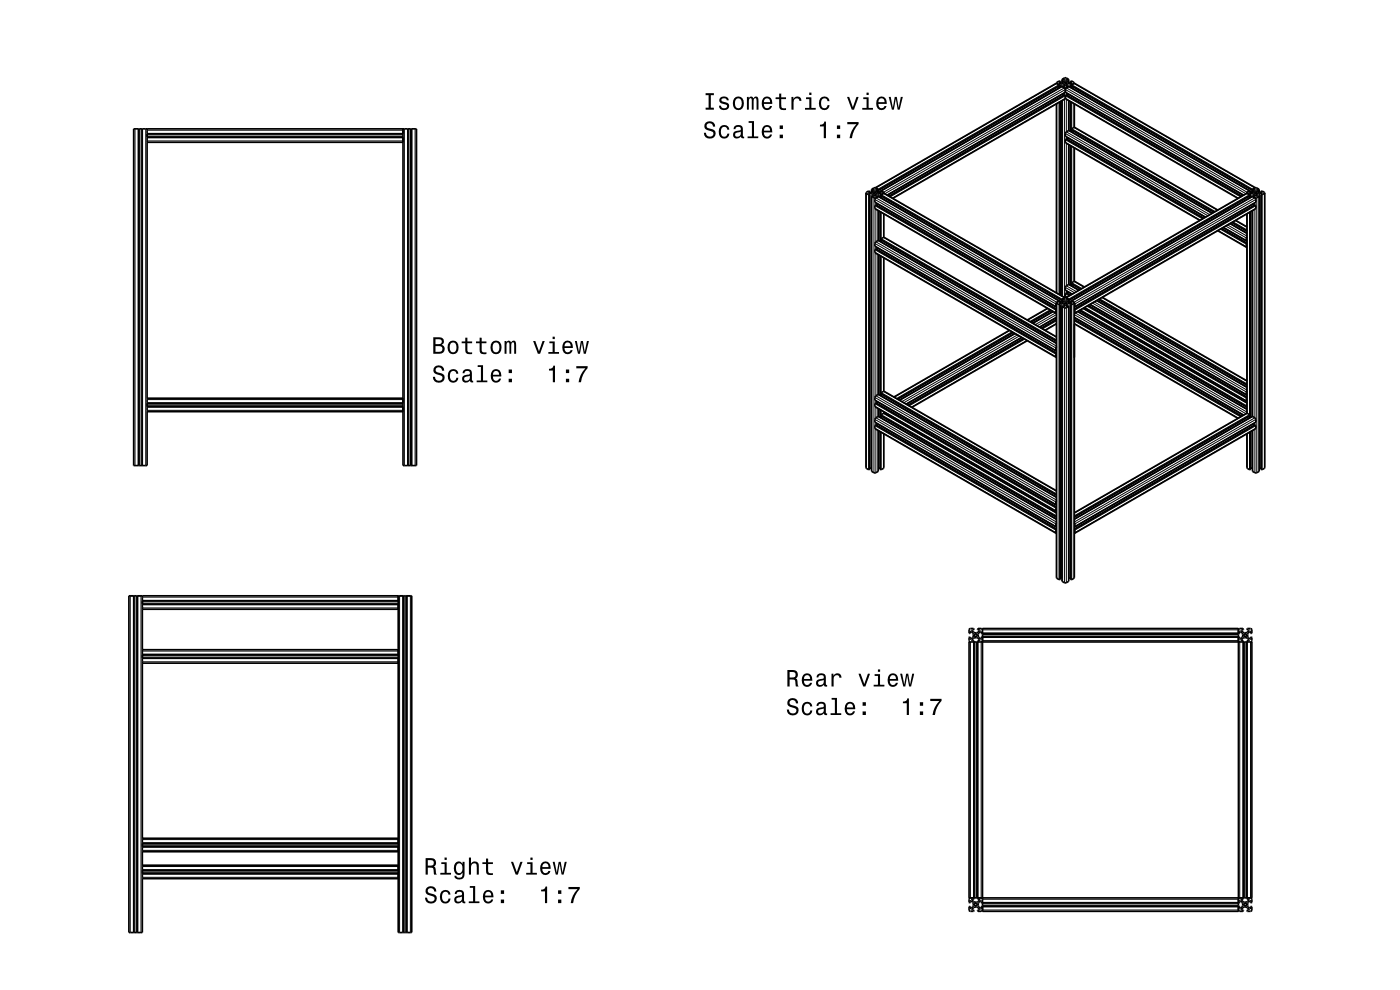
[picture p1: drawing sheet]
<svg xmlns="http://www.w3.org/2000/svg" width="297mm" height="210mm" viewBox="0 0 297 210" stroke-linecap="round" stroke-linejoin="round" font-family="sans-serif">
<g fill="none" stroke="#000" stroke-width=".35">
<path d="M224.1 17.6l.1 .1M224.1 17.6v.1M224.2 17.7l-38.5 22.1M224.2 17.7l.5 .3M224.5 18.3l.2 .4M224.7 18v.2M224.7 18.2l-38.3 22.2M224.7 18.2h.1M224.9 17.9l-.2 .1M224.9 17.2h-.2l-.6 .4M224.9 17.2v.1M224.9 17.9l-.2-.2a.8 .8 0 0 1 1.2 .6h-.6"/>
<path d="M224.9 17.9h.1M224.9 17.3v.2M224.9 17.9v.7M225.3 18.4h.1M225.3 18.4l-38.4 22.1M225.3 16.9l.7-.4 .7 .4M225.3 16.9h.6a.81 .81 0 0 1-1.2 .5l.2-.1M225.3 18.3v.1M225.3 16.9v.6M225.3 18.3h.1M225.3 18.4l.5 .2M225.4 19.9l.2 .3"/>
<path d="M225.8 17.5l.5 .1-.5 .1zM225.8 18.6h.4M225.8 18.6l.2 .4M226 19v.5M226 19.5l-37.8 21.9M226 19.5l37.8 21.9M226.2 18.6l-.2 .4M226.6 19.9l-.2 .3M226.7 18.4l-.5 .2M226.7 16.9h-.6a.8 .8 0 0 0 1.3 .5l-.3-.1M226.7 18.3v.1M226.7 16.9v.6"/>
<path d="M226.7 18.3h.1M226.7 18.4h.1M226.7 18.4l38.4 22.1M227.1 17.9l.3-.2a.8 .8 0 0 0-1.3 .6h.6M227.1 17.9h.1M227.1 17.3v.2M227.1 17.9v.7M227.1 17.9l.3 .1M227.1 17.2h.3l.5 .4M227.1 17.2v.1M227.3 18.2h.1M227.3 18.2l38.4 22.2"/>
<path d="M227.4 18l-.1 .2M227.5 18.3l-.2 .4M227.8 17.7l-.4 .3M227.8 17.7l38.5 22.1M227.9 17.6v.1M227.9 17.6l-.1 .1M29.4 27.3v71.5M30.1 27.3v71.5M31.2 27.3v71.5h-2.9v-71.5h60v71.5h-2.8v-71.5M31.2 28.4h54.3M31.2 29.1h54.3M31.2 30.2h54.3"/>
<path d="M86.6 27.3v71.5M87.3 27.3v71.5M224.1 22v40.1M224.9 21.6v41M225.3 21.4v41.4M226 20.8l-36.6 21.3M226 20.3v.5M226 20.3l-.2-.2-37.2 21.5M226 20.3l.2-.2 37.2 21.5M226 20.8l36.6 21.3M226.6 29.2l-.2 .4M226.7 21.4v6.3"/>
<path d="M226.7 30.7v29.6M226.7 27.7l-.6 .4-.1 .8 29.7 17.2M226.7 27.7l30.4 17.5M227.1 21.6v6.3M227.1 30.9v29.7M227.3 27.5l.1-.2 .6-.3 30.3 17.5M227.3 27.5h.1M227.3 27.5l30.2 17.5M227.5 27.7l-.2 .3M227.9 22v5M227.9 31.4v28.3M183.7 40.9v58.3l.6 .4h.2v-58.4"/>
<path d="M183.7 40.9l.6 .4h.2M184.5 40.6l-.2-.1-.6 .4M184.5 41.2l-.3-.1a.8 .8 0 0 1 1.3 .5h-.6M184.5 40.6h.1M184.5 41.2v.1M184.5 40.6v.2M184.9 40.2h.6a.8 .8 0 0 1-1.3 .6l.3-.2M184.9 41.6v58.4l.7 .3 .7-.3v-8.7M184.9 41.6l.5 .4h.4M184.9 40.2v.6M185.4 40.8l.5 .1-.5 .1zM185.8 42l-.2 .3v.6l38.4 22.2"/>
<path d="M186.2 43.2l-.2 .4M186.2 52.6l-.2 .3M186.3 40.1l-.7-.3-.7 .4M186.3 40.1v.1M186.3 41.7l-.5 .3M186.3 40.1l.1 .3M186.3 40.2h-.6a.8 .8 0 0 0 1.3 .6l-.3-.2M186.3 41.6v.1M186.3 40.2v.6M186.3 44.7v6.3M186.3 54v29.7M186.3 40.8h.1"/>
<path d="M186.3 40.4h.1M186.3 51l-.6 .5-.1 .7 38.4 22.2M186.3 41.7h.1M186.3 41.7l38.4 22.1M186.3 51l37.8 21.8M186.4 40.4h.1M186.7 41.2l.3-.1a.8 .8 0 0 0-1.3 .5h.6M186.7 41.2l.2 .1M186.7 41.2v.7M186.7 44.9v6.3M186.7 54.2v29.7M186.7 40.6l.2-.1 .5 .3"/>
<path d="M186.7 40.6v.2M186.9 41.3v.2l38.4 22.2M187.1 41.7l-.2 .3M187.1 51l-.2 .3M187.4 40.8l.2 .2M187.4 41l-.5 .3M187.4 40.8l.1 .1M187.4 41l38.5 22.2M187.5 40.9l-.1 .1M187.5 40.9v.1M187.5 45.4v4.9M187.5 54.7v28.3"/>
<path d="M255.3 46.3l-29.2-16.8v.8l28.4 16.4M258.3 48.9l6.2 3.6M259.1 48.5l5.4 3.1M259.5 48.3l4.9 2.8M260.9 47.4l3.6 2.1M261.3 47.2l3.2 1.8M262.1 46.7l2.4 1.4M264.5 52.5h.1M264.5 50.2l-.1 .9M264.5 40.9l.1 .1M264.5 40.9v.1M264.5 45.4v42.3"/>
<path d="M264.5 51.6l-.1 .2 .1 .7M264.5 51.1h-.1M264.6 40.8l-.2 .2M264.6 41l.5 .3M264.6 41l-38.5 22.2M264.6 40.8l-.1 .1M264.9 41.7l.2 .3M265.1 41.3v.2l-38.3 22.2M265.3 40.6v.2M265.3 40.6l-.2-.1-.5 .3M265.3 41.2l-.2-.1a.8 .8 0 0 1 1.2 .5h-.6M265.3 41.2v.7"/>
<path d="M265.3 44.9v43.6M265.3 41.2l-.2 .1M265.7 40.4h.1M265.7 41.7h.1M265.7 41.7l-38.4 22.1M265.7 40.2h.6a.8 .8 0 0 1-1.2 .6l.2-.2M265.7 41.6v.1M265.7 40.2v.6M265.7 44.7v43.6M265.7 40.8h.1M265.7 40.1l.7-.3 .7 .4M265.7 41.7l.5 .3"/>
<path d="M265.7 40.1v.1M265.7 40.1v.3M265.8 43.2l.2 .4M266.2 40.8l.5 .1-.5 .1zM266.2 42l.2 .3v.6l-38.4 22.2M267.1 41.6v58.4l-.7 .3-.7-.3v-8.7M267.1 41.6l-.5 .4h-.4M267.1 40.2h-.6a.8 .8 0 0 0 1.3 .6l-.3-.2M267.1 40.2v.6M267.5 41.2l.3-.1a.8 .8 0 0 0-1.3 .5h.6M267.5 41.2v.1M267.5 40.6v.2"/>
<path d="M267.5 40.6l.3-.1 .5 .4M267.5 40.6h.1M268.3 40.9v58.3l-.5 .4h-.3v-58.4M268.3 40.9l-.5 .4h-.3M214.1 70.1l-24.5 14.1M214.9 70.5l-24.5 14.2M215.3 70.8l-24.5 14.1M216.7 71.6l-24.4 14.1M217.1 71.8l-24.5 14.1M217.9 72.3l-24.5 14.1M222.2 65.4l-4.3 2.5M223 65.9l-4.3 2.4"/>
<path d="M223.4 66.1l-4.3 2.5M224 66.5h.1M224 75.8h.1M224.1 73.5l-.1 .9M224.1 64.2v58.4l.6 .4 .2-.1v-58.3M224.1 64.2l.6 .4h.2M224.1 65.6l-.1 .2v.7M224.1 65.6l-38.3-22.2-.2 .2 .1 .7 38.3 22.2M224.1 65l-.1 .1M224.1 75l-.1 .1v.7M224.1 74.9l-38.3-22.1-.2 .2 .1 .6 38.3 22.2M224.1 71.4l-36.5-21.1-.7 .5 37.2 21.6"/>
<path d="M224.1 68.7l-2.4 1.4M224.1 67.8l-3.2 1.8M224.1 67.3l-3.6 2.1M224.1 74.4h-.1M224.2 64.1l-.2 .4v.6M224.2 64.1l-.1 .1M224.9 63.9l-.2-.1-.5 .3M224.9 64.6l-.2-.2a.8 .8 0 0 1 1.2 .6h-.6M224.9 63.9v.3M224.9 63.9h.1M224.9 64.6h.1M225.3 63.7h.1"/>
<path d="M225.3 63.5h.6a.8 .8 0 0 1-1.2 .6l.2-.2M225.3 65v58.3l.7 .4 .7-.4v-58.3M225.3 65l.7 .3 .7-.3M225.3 63.5v.7M225.3 64.1v.1M225.3 63.5l.7-.4 .7 .4M225.3 63.5h.1M225.3 63.5v.2M225.8 64.1h.2l.3 .1-.5 .2zM226.6 61.9l-.2 .3M226.7 63.5h.1M226.7 63.5l.1 .2"/>
<path d="M226.7 63.5h-.6a.8 .8 0 0 0 1.3 .6l-.3-.2M226.7 63.5v.7M226.7 64.1v.1M226.7 63.7h.1M226.7 60.3l-.6 .5-.1 .7 1.4 .9M226.7 60.3l2.2 1.3M226.8 63.7h.1M227.1 62.6l-.9-.5-.2 .2v.5l.2 .3M227.1 64.6l.3-.2a.8 .8 0 0 0-1.3 .6h.6M227.1 64.6h.1M227.1 63.9v.3M227.1 63.9l.3-.1 .4 .3"/>
<path d="M227.1 63.9h.1M227.3 60.2l.1-.2 .6-.3 2 1.2M227.3 60.2h.1M227.3 60.2l1.9 1.1M227.5 60.3l-.2 .4M227.8 64.1l.2 .4v.6M227.8 64.1l.1 .1M227.9 64.2v58.4l-.5 .4-.3-.1v-58.3M227.9 64.2l-.5 .4h-.3M227.9 67.8l35.5 20.5M227.9 67.3l35.9 20.7M227.9 65.6l38.3-22.2 .2 .2v.7l-38.4 22.2"/>
<path d="M227.9 65.6l.1 .2v.7M227.9 65l.1 .1M227.9 68.7l34.7 20M228 66.5h-.1M228.6 66.1l35.9 20.7M229 65.9l35.5 20.5M229.8 65.4l34.7 20M230 65.3l34.5 19.8M230.9 64.8l33.6 19.4M231.2 64.6l33.2 19.1M232.7 63.8l31.8 18.4M233.1 63.5l31.4 18.2"/>
<path d="M233.9 63.1l30.6 17.7M31.2 84.5h54.3M31.2 85.5h54.3M31.2 86.3h54.3M31.2 87.3h54.3M184.5 99.3h.4M186.2 89.9l-.2 .3M186.2 85.2l-.2 .4M186.3 86.7v1.6M186.3 88.3l-.6 .5-.1 .8 38.4 22.1M186.3 83.7l-.6 .4-.1 .8 38.4 22.2M186.3 88.3l37.8 21.8"/>
<path d="M186.3 83.7l37.8 21.8M186.7 99.3h-.4M186.7 91.6l.1 8 .7-.4v-7.2M186.7 86.9v1.6M187.1 88.3l-.2 .4M187.1 83.7l-.2 .3M187.5 87.4v.3M187.5 87.5l.1 .2M187.6 87.7l-.7 .3v.2l37.2 21.5M187.6 87.7l36.5 21.1M188.5 87.9l-.3 .1M188.8 88.1l-.2 .2"/>
<path d="M189.6 88.6l-.2 .1M264.5 87.7l.6 .3v.2l-37.2 21.5M264.5 87.7l-36.6 21.1M264.5 85.1h.1M264.5 82.9l-.1 .8M264.5 87.5l-.1 .2M264.5 84.3l-.1 .2 .1 .6M264.5 83.7h-.1M264.9 88.3l.2 .4M265.3 91.6l-.1 8-.7-.4v-7.2M265.3 99.3h.4M265.7 88.3l.7 .5v.8l-38.4 22.1"/>
<path d="M265.7 88.3l-37.8 21.8M265.8 89.9l.2 .3M267.5 99.3h-.4M224 113.1h.1M224 108.5h.1M224.1 110.8l-.1 .9M224.1 106.2l-.1 .9M224.1 107.6l-.1 .2v.7M224.1 112.3l-.1 .1v.7M224.1 107.6l-38.3-22.2-.2 .2 .1 .7 38.3 22.2M224.1 112.2l-38.3-22.1-.2 .2 .1 .7 38.3 22.1M224.1 104.1l-36.5-21.1-.7 .4 37.2 21.6"/>
<path d="M224.1 111.7h-.1M224.1 107l-.1 .1M227.9 110.8l.1 .9M227.9 112.2l38.3-22.1 .2 .2v.7l-38.4 22.1M227.9 112.3l.1 .1v.7M227.9 111.7h.1M228 113.1h-.1M28.4 126.4v71.4M29.1 126.4v71.4M30.2 126.4v71.4h-2.9v-71.4h60v71.4h-2.8v-71.4M30.2 128.2h54.3M30.2 127.5h54.3"/>
<path d="M30.2 129.2h54.3M30.2 139.6h54.3M30.2 138.9h54.3M30.2 137.8h54.3M85.6 126.4v71.4M86.3 126.4v71.4M205.6 136.2h60v54.3h-60zM206.5 136.2l.2-.2-.5-.1a.84 .84 0 0 1 .8-.7 .84 .84 0 0 1 .8 .6l-.4 .2 .1 .2M206.7 136.2v54.3M207.4 136.2v54.3M208.4 133.6l-.3-.3-.7 .1v.2h.4a.84 .84 0 0 1-.8 .6 .84 .84 0 0 1-.8-.5l.5-.3-.2-.1-.8 .1-.1 .9 .1 .1 .1-.1 .1-.3a.84 .84 0 0 1 .6 .7 .84 .84 0 0 1-.5 .9l-.3-.5-.1 .8 .3 .3M208.4 134.3l-.2 .1-.1-.5a.85 .85 0 0 0-.6 .9 .85 .85 0 0 0 .6 .7l.1-.4 .2 .1"/>
<path d="M208.4 135.9l-.3 .3M208.4 133.3h54.3v60h-54.3zM208.4 135.1h54.3M208.4 134.4h54.3M224.9 122.6h.4M227.1 122.6h-.4M262.7 134.3h.3v-.3a.84 .84 0 0 1 .6 .7 .84 .84 0 0 1-.5 .9l-.2-.5-.2 .1M262.7 133.6l.3-.3 .8 .1-.5 .3a.85 .85 0 0 0 .9 .5 .85 .85 0 0 0 .7-.6h-.4v-.2l.1-.1 .9 .1 .1 .9-.1 .1-.3-.5a.85 .85 0 0 0-.5 .9 .85 .85 0 0 0 .6 .7v-.4h.2l.1 .8-.3 .3M262.7 135.9l.3 .3M263.7 136.2l.1-.2-.4-.1a.84 .84 0 0 1 .7-.7 .84 .84 0 0 1 .9 .6l-.5 .2 .1 .2M263.8 136.2v54.3M264.5 136.2v54.3"/>
<path d="M30.2 140.7h54.3M30.2 179.6h54.3M30.2 178.9h54.3M30.2 177.8h54.3M30.2 185.3h54.3M30.2 184.6h54.3M30.2 183.5h54.3M30.2 186.4h54.3M30.2 180.7h54.3M205.9 190.5l-.3 .2 .1 .8h.1l.1-.4a.84 .84 0 0 1 .6 .8 .84 .84 0 0 1-.5 .8l-.3-.5-.1 .2 .1 .8 .8 .1 .2-.1-.1-.1-.4-.1a.84 .84 0 0 1 .8-.6 .84 .84 0 0 1 .8 .5l-.4 .3 .7 .1 .3-.3M206.5 190.5l.2 .2-.5 .1a.85 .85 0 0 0 .8 .6 .85 .85 0 0 0 .8-.6l-.4-.1 .1-.2M208.1 190.5l.3 .2"/>
<path d="M208.4 191.4l-.2 .1-.1-.4a.85 .85 0 0 0-.6 .8 .85 .85 0 0 0 .6 .8l.1-.4 .2 .1M208.4 192.2h54.3M208.4 191.5h54.3M262.7 191.4l.3 .1v-.4a.84 .84 0 0 1 .6 .8 .84 .84 0 0 1-.5 .8l-.2-.5-.2 .2M263 190.5l-.3 .2M263.7 190.5l.1 .2-.5 .1a.85 .85 0 0 0 .9 .6 .85 .85 0 0 0 .7-.6l-.4-.1 .1-.2M265.3 190.5l.3 .2v.7l-.2 .1M265.3 191.5l-.1-.4a.85 .85 0 0 0-.5 .8 .85 .85 0 0 0 .6 .8v-.4l.2-.1 .1 .2-.1 .8-.9 .1-.1-.1 .5-.3a.85 .85 0 0 0-.9-.5 .85 .85 0 0 0-.7 .6l.3 .1 .1 .1-.8 .1-.3-.3M265.3 191.5h.1"/>
<circle cx="207" cy="134.7" r=".31"/>
<circle cx="264.1" cy="134.7" r=".31"/>
<circle cx="207" cy="191.9" r=".31"/>
<circle cx="264.1" cy="191.9" r=".31"/>
</g>
<g fill="none" stroke="#000" stroke-width=".21">
<path d="M224.2 17.7l-38.4 22.2M224.7 18.3v.3l-38.4 22.2M224.7 18l-38.4 22.1M224.7 17.4v.1M224.7 18.2l-38.3 22.2M224.7 18.1l-38.3 22.2M224.8 17.7v.1M224.8 18v.6M224.9 17.3v.2M224.9 17.9v.7M225.2 17.7v.7M225.3 16.9v.6"/>
<path d="M225.3 18.4l-38.4 22.1M225.4 16.9v.6M225.5 20l-37.2 21.4M225.5 16.9v.6M225.5 17.7v.6M225.7 16.8v.5M225.8 17.9v.5M225.8 19.7v.4M225.8 18.6l-38.4 22.2M226.2 19.7v.4M226.2 18.6l38.4 22.2M226.3 17.9v.5"/>
<path d="M226.3 16.8v.5M226.5 17.7v.6M226.6 16.9v.6M226.6 20l37.1 21.4M226.7 16.9v.6M226.7 18.4l38.4 22.1M226.8 17.7v.7M227.1 17.3v.2M227.1 17.9v.7M227.2 18v.6M227.3 17.7v.1M227.3 18.2l38.4 22.2"/>
<path d="M227.3 18.1l38.4 22.2M227.3 17.4v.1M227.4 18.3v.3l38.3 22.2M227.4 18l38.3 22.1M227.8 17.7l38.4 22.2M28.6 27.3v71.5M29.3 27.3v71.5M29.6 27.3v71.5M29.9 27.3v71.5M30.3 27.3v71.5M30.9 27.3v71.5M31.2 27.6h54.3"/>
<path d="M31.2 28.3h54.3M31.2 28.6h54.3M31.2 28.9h54.3M31.2 29.2h54.3M31.2 29.9h54.3M85.8 27.3v71.5M86.4 27.3v71.5M86.8 27.3v71.5M87.1 27.3v71.5M87.4 27.3v71.5M88.1 27.3v71.5M224.2 22v40.2"/>
<path d="M224.7 21.7v40.7M224.8 21.6v40.9M224.9 21.6v41M225.2 21.4v41.4M225.3 21.3v41.5M225.8 21.1v42M225.9 20.1l-37.3 21.5M225.9 20.2l-37.2 21.5M226 29.6l29.1 16.8M226 28.9l29.8 17.1M226 28.3l30.2 17.5M226 30.2l28.6 16.5"/>
<path d="M226.1 20.2l37.2 21.5M226.1 29.5l29.2 16.8M226.2 20.1l37.2 21.5M226.2 29.4l29.1 16.9M226.2 21.1v6.9l30.4 17.5M226.2 29v.5M226.2 30.4v30.2l2.2 1.3M226.6 29.3l29 16.8M226.7 21.3v6.4l30.4 17.6M226.7 30.7v29.6l2.1 1.3M226.8 21.4v6.3M226.8 30.7v29.7"/>
<path d="M227.1 21.6v6.3M227.1 30.9v29.7M227.2 21.6v6.3M227.2 31v29.6M227.3 27.5l30.2 17.5M227.3 27.4l30.3 17.6M227.4 21.7v5.6l30.4 17.6M227.4 27.6v.3l29.8 17.3M227.4 31.1v28.9l2.1 1.2M227.8 22v5l30.5 17.6M227.8 31.3v28.4l2.2 1.2M183.8 41v58.3"/>
<path d="M184.3 41.3v58.3M184.3 40.7v.1M184.4 41v.2M184.4 41.3v58.3M184.5 40.6v.2M184.5 41.3v58.3M184.8 41v58.3M184.9 40.2v.6M184.9 41.7v58.3M185 40.3v.5M185.1 40.3v.5M185.1 41.1v.5"/>
<path d="M185.3 40.1v.6M185.3 41.2v.5M185.4 42v58.3M185.6 43.6l38.4 22.2M185.6 42.9l38.4 22.1M185.6 42.3l38.4 22.2M185.6 44.2l38.4 22.1M185.6 53l38.4 22.1M185.6 52.2l38.4 22.2M185.6 51.6l38.4 22.2M185.6 53.5l38.4 22.2M185.7 43.5l38.4 22.2"/>
<path d="M185.7 52.8l38.4 22.2M185.8 43.4l38.3 22.2M185.8 52.8l38.3 22.1M185.8 43v.5M185.8 44.4v6.9l38.3 22.1M185.8 52.3v.5M185.8 53.7v30.3l38.3 22.1M185.8 42l38.4 22.1M185.9 41.2v.5M185.9 40.1v.6M186.1 41.1v.5M186.2 40.3v.5"/>
<path d="M186.2 43.3l37.9 21.9M186.2 52.6l37.9 21.9M186.3 40.2v.6M186.3 44.7v6.3l37.8 21.9M186.3 54v29.7l37.8 21.8M186.3 41.7l38.4 22.1M186.4 41v.7M186.4 44.7v6.3M186.4 54.1v29.6M186.7 40.6v.2M186.7 41.3v.6M186.7 44.9v6.3"/>
<path d="M186.7 54.2v29.7M186.8 41.3v.6M186.8 45v6.3M186.8 54.3v29.6M186.8 41v.2M186.9 41.5l38.4 22.2M186.9 41.4l38.4 22.2M186.9 50.9l37.2 21.5M186.9 50.8l37.2 21.5M186.9 40.7v.1M186.9 41.6v.3l38.4 22.2M186.9 45v5.6l37.2 21.5"/>
<path d="M186.9 50.9v.4l37.2 21.4M186.9 54.4v28.9l37.2 21.4M186.9 41.3l38.4 22.2M187.4 45.3v5.1l36.7 21.1M187.4 54.7v28.3l36.7 21.2M187.4 41l38.4 22.2M187.7 41.1l38.3-22.1 38.3 22.1M188.2 41.4l37.8-21.9 37.8 21.9M188.8 41.8l37.2-21.5 37.2 21.5M189.3 42l36.7-21.2 36.7 21.2M258.4 48.9l6 3.4M258.9 48.6l5.5 3.2"/>
<path d="M259.1 48.5l5.4 3.2M259.1 48.5l5.4 3.1M259.5 48.3l5 2.9M259.6 48.2l4.8 2.8M260 48l4.4 2.5M260.4 47.7l4.1 2.4M260.9 47.5l3.6 2M261 47.4l3.5 2M261.3 47.2l3.2 1.8M261.4 47.2l3.1 1.7M261.6 47.1l2.9 1.7M262.1 46.8l2.4 1.4"/>
<path d="M264.6 45.3v42.4l-36.7 21.2M264.6 41l-38.4 22.2M265.1 41.6v.3l-38.4 22.2M265.1 45v43l-37.2 21.4M265.1 41.3l-38.4 22.2M265.1 40.7v.1M265.2 41.5l-38.4 22.2M265.2 41.4l-38.4 22.2M265.2 41v.2M265.2 41.3v.6M265.2 45v43.6M265.3 40.6v.2"/>
<path d="M265.3 41.3v.6M265.3 44.9v43.7M265.6 41v.7M265.6 44.7v43.7M265.7 40.2v.6M265.7 44.7v43.6l-37.8 21.9M265.7 41.7l-38.3 22.1M265.8 40.3v.5M265.9 43.3l-38 21.9M265.9 40.3v.5M265.9 41.1v.5M266.1 40.1v.6"/>
<path d="M266.2 41.2v.5M266.2 43v.5M266.2 44.4v44.2l-38.3 22.1M266.2 42l-38.4 22.1M266.3 43.4l-38.4 22.2M266.3 43.5l-38.3 22.2M266.4 44.2l-38.4 22.1M266.4 43.6l-38.4 22.2M266.4 42.9l-38.4 22.1M266.4 42.3l-38.4 22.2M266.6 42v58.3M266.7 41.2v.5"/>
<path d="M266.7 40.1v.6M266.9 41.1v.5M267 40.3v.5M267.1 40.2v.6M267.1 41.7v58.3M267.2 41v58.3M267.5 40.6v.2M267.5 41.3v58.3M267.6 41.3v58.3M267.7 41v.2M267.7 40.7v.1M267.8 41.3v58.3"/>
<path d="M268.2 41v58.3M214.2 70.1l-24.5 14.2M214.7 70.4l-24.5 14.1M214.8 70.5l-24.4 14.1M214.9 70.5l-24.5 14.2M215.2 70.7l-24.4 14.2M215.3 70.8l-24.4 14.1M215.8 71.1l-24.5 14.1M216.2 71.3l-24.5 14.1M216.7 71.6l-24.5 14.1M216.8 71.6l-24.5 14.2M217.1 71.8l-24.4 14.1"/>
<path d="M217.2 71.9l-24.5 14.1M217.4 71.9l-24.5 14.2M217.8 72.2l-24.4 14.2M222.3 65.5l-4.3 2.4M222.8 65.7l-4.3 2.5M222.9 65.8l-4.3 2.5M223 65.9l-4.3 2.4M223.3 66.1l-4.3 2.4M223.4 66.1l-4.2 2.5M223.9 66.4l-4.3 2.5M224.1 67.8l-3.2 1.8M224.1 67.9l-3.1 1.8"/>
<path d="M224.1 67.3l-3.6 2.1M224.1 68.6l-2.4 1.4M224.1 68.1l-2.9 1.6M224.1 67.4l-3.5 2M224.1 66.7l-4.1 2.4M224.2 64.4v58.3M224.7 64.6v58.4M224.7 64v.1M224.8 64.3v.2M224.8 64.6v58.4M224.9 63.9v.3M224.9 64.6v58.3"/>
<path d="M225.2 64.3v58.3M225.3 63.6v.6M225.3 65v58.3M225.4 63.6v.5M225.5 63.6v.5M225.5 64.4v.5M225.7 63.5v.5M225.8 64.5v.5M225.8 65.3v58.3M226 62.3l.8 .5M226 61.5l1.5 .9M226 61l1.9 1.1"/>
<path d="M226 62.8l.3 .2M226.1 62.2l.9 .5M226.2 62.1l.8 .5M226.2 61.7v.4M226.2 63.1h.1M226.2 65.3v58.3M226.3 64.5v.5M226.3 63.5v.5M226.5 64.4v.5M226.6 63.6v.5M226.6 62l.8 .4M226.7 63.6v.6"/>
<path d="M226.7 65v58.3M226.8 64.3v58.3M227.1 63.9v.3M227.1 64.6v58.3M227.2 64.6v58.4M227.3 64.3v.2M227.3 60.2l2 1.1M227.3 60.1l2 1.2M227.3 64v.1M227.4 60.2v.4l1.5 .9M227.4 64.6v58.4M227.8 64.4v58.3"/>
<path d="M227.9 68.1l35.3 20.3M227.9 67.9l35.4 20.4M227.9 68.6l34.8 20.1M227.9 67.8l35.5 20.5M227.9 67.4l35.8 20.7M227.9 67.3l35.9 20.7M227.9 66.7l36.4 21.1M228.1 66.4l36.4 21M228.6 66.1l35.9 20.8M228.7 66.1l35.8 20.6M229 65.9l35.5 20.5M229.1 65.8l35.4 20.5"/>
<path d="M229.3 65.7l35.2 20.4M229.7 65.5l34.8 20M230.1 65.2l34.3 19.8M230.6 64.9l33.8 19.6M230.8 64.9l33.7 19.4M230.8 64.8l33.7 19.5M231.2 64.6l33.3 19.3M231.3 64.6l33.1 19.1M231.8 64.3l32.6 18.8M232.2 64.1l32.3 18.6M232.6 63.8l31.9 18.4M232.7 63.7l31.8 18.4"/>
<path d="M233.1 63.5l31.4 18.2M233.1 63.5l31.4 18.1M233.3 63.4l31.2 18M233.8 63.1l30.7 17.8M31.2 84.8h54.3M31.2 85.4h54.3M31.2 85.7h54.3M31.2 86.1h54.3M31.2 86.4h54.3M31.2 87h54.3M185.6 90.3l38.4 22.1M185.6 89.5l38.4 22.2"/>
<path d="M185.6 89l38.4 22.1M185.6 90.8l38.4 22.2M185.6 85.6l38.4 22.2M185.6 84.9l38.4 22.1M185.6 84.3l38.4 22.2M185.6 86.2l38.4 22.1M185.7 90.1l38.4 22.2M185.7 85.5l38.4 22.1M185.8 90.1l38.3 22.1M185.8 85.4l38.3 22.2M185.8 85v.5M185.8 86.4v2.2l38.3 22.1"/>
<path d="M185.8 89.7v.4M185.8 91v9.3M186.2 90l37.9 21.9M186.2 85.3l37.9 21.9M186.3 86.7v1.6l37.8 21.9M186.3 91.3v8.7M186.4 86.7v1.7M186.4 91.4v7.9M186.7 86.9v1.7M186.7 91.6v8M186.8 86.9v1.7M186.8 91.6v8"/>
<path d="M186.9 88.2l37.2 21.5M186.9 88.1l37.2 21.5M186.9 83.5l37.2 21.5M186.9 83.4l37.2 21.5M186.9 88.6l37.2 21.5M186.9 83.9l37.2 21.5M186.9 83.6v.3M186.9 87v1l37.2 21.4M186.9 88.2v.4M186.9 91.7v7.9M187.4 87.3v.4l36.7 21.2M187.4 92v7.3"/>
<path d="M187.5 87.4h.1M187.9 87.6l-.2 .2M188.4 87.9l-.2 .1M188.5 88l-.2 .1M188.9 88.1l-.3 .2M188.9 88.2l-.2 .1M189.1 88.3l-.3 .1M189.6 88.6l-.3 .1M264.6 92v7.3M265.1 88.2v.4M265.1 91.7v7.9M265.1 88.6l-37.2 21.5"/>
<path d="M265.2 88.1l-37.3 21.5M265.2 88.2l-37.3 21.5M265.2 91.6v8M265.3 91.6v8M265.6 91.4v7.9M265.7 91.3v8.7M265.9 90l-38 21.9M266.2 89.7v.4M266.2 91v9.3M266.3 90.1l-38.4 22.1M266.3 90.1l-38.3 22.2M266.4 89l-38.4 22.1"/>
<path d="M266.4 89.5l-38.4 22.2M266.4 90.3l-38.4 22.1M266.4 90.8l-38.4 22.2M27.6 126.4v71.4M28.3 126.4v71.4M28.6 126.4v71.4M28.9 126.4v71.4M29.2 126.4v71.4M29.9 126.4v71.4M30.2 128.3h54.3M30.2 128h54.3M30.2 127.6h54.3"/>
<path d="M30.2 127.3h54.3M30.2 126.7h54.3M30.2 129h54.3M30.2 139.7h54.3M30.2 139.4h54.3M30.2 139.1h54.3M30.2 138.8h54.3M30.2 138.1h54.3M84.8 126.4v71.4M85.4 126.4v71.4M85.7 126.4v71.4M86.1 126.4v71.4"/>
<path d="M86.4 126.4v71.4M87.1 126.4v71.4M205.9 136.2v54.3M206.5 136.2v54.3M206.8 136.2v54.3M207.2 136.2v54.3M207.5 136.2v54.3M208.1 136.2v54.3M208.4 133.6h54.3M208.4 134.3h54.3M208.4 134.6h54.3M208.4 134.9h54.3"/>
<path d="M208.4 135.2h54.3M208.4 135.9h54.3M263 136.2v54.3M263.7 136.2v54.3M264 136.2v54.3M264.3 136.2v54.3M264.6 136.2v54.3M265.3 136.2v54.3M30.2 140.4h54.3M30.2 179.7h54.3M30.2 179.4h54.3M30.2 179.1h54.3"/>
<path d="M30.2 178.8h54.3M30.2 178.1h54.3M30.2 185.4h54.3M30.2 185.1h54.3M30.2 184.8h54.3M30.2 184.5h54.3M30.2 183.8h54.3M30.2 186.1h54.3M30.2 180.4h54.3M208.4 192.4h54.3M208.4 192.1h54.3M208.4 191.7h54.3"/>
<path d="M208.4 191.4h54.3M208.4 190.7h54.3M208.4 193h54.3"/>
</g>
<g fill="#000">
<path d="M149.7 26a.97 .97 0 0 0-.2 1.1 .97 .97 0 0 0 .9 .6 .77 .77 0 0 1 .9 .9 .84 .84 0 0 1-.9 .3 .84 .84 0 0 1-.6-.7h-.5a1.21 1.21 0 0 0 1.5 1.2 1.21 1.21 0 0 0 .7-1.8l-.8-.3a.71 .71 0 0 1-.8-.6 .7 .7 0 0 1 .8-.6 .7 .7 0 0 1 .6 .8h.4a1.17 1.17 0 0 0-.7-1.2 1.17 1.17 0 0 0-1.3 .3zM152.8 26.9a1.53 1.53 0 0 0 .8 2.5 1.06 1.06 0 0 0 1.1-1.1h-.4a.67 .67 0 0 1-.6 .7 .67 .67 0 0 1-.7-.6 1.12 1.12 0 0 1 .6-1.5 .6 .6 0 0 1 .7 .6h.4a1.09 1.09 0 0 0-.7-1 1.09 1.09 0 0 0-1.2 .4zM155.9 26.7l-.3 .7h.4a.55 .55 0 0 1 .7-.5 .55 .55 0 0 1 .4 .7l-.2 .1a1.14 1.14 0 0 0-1.4 .9 .73 .73 0 0 0 .8 .8l.5-.1 .4-.3 .1 .3h.6v-.3l-.3-.1v-1.6a1.02 1.02 0 0 0-.7-.8 1.02 1.02 0 0 0-1 .2zM156.1 28.3l1.1-.4a.77 .77 0 0 1-.2 .9 .77 .77 0 0 1-.9 .1zM158.8 25.7v.4h.7v2.8h-.9v.4h2.3v-.4h-.9v-3.2zM161.9 26.9a1.54 1.54 0 0 0 .8 2.5 1.06 1.06 0 0 0 1.1-.9h-.5l-.2 .4-.3 .1a.75 .75 0 0 1-.7-.9h1.7a1.17 1.17 0 0 0-.5-1.4 1.17 1.17 0 0 0-1.4 .2zM162.2 27.1a.66 .66 0 0 1 .8-.1 .66 .66 0 0 1 .4 .7h-1.3zM165.4 28.6v.7h.7v-.7zM165.4 26.6v.8h.7v-.8z" fill-rule="evenodd"/>
<path d="M149.7 19.8v.4h.6v2.6h-.6v.5h1.7v-.5h-.6v-2.6h.6v-.4zM152.8 20.7a.75 .75 0 0 0-.2 .8 .75 .75 0 0 0 .7 .5l.9 .4a.63 .63 0 0 1-.6 .6 .63 .63 0 0 1-.6-.6h-.5a1.07 1.07 0 0 0 1.2 1 1.07 1.07 0 0 0 .9-1.2l-.4-.4-1.1-.3a.54 .54 0 0 1 .5-.7 .54 .54 0 0 1 .6 .5h.4a1.03 1.03 0 0 0-.7-.9 1.03 1.03 0 0 0-1.1 .3zM155.8 20.8a1.53 1.53 0 0 0 .8 2.6 1.48 1.48 0 0 0 1.2-1.5 1.48 1.48 0 0 0-1.2-1.4l-.5 .1zM156.1 21.1a.67 .67 0 0 1 .7-.2 .67 .67 0 0 1 .5 .6 1.11 1.11 0 0 1-.7 1.5 1.17 1.17 0 0 1-.5-1.9zM158.5 20.6v2.7h.4v-1.8l.2-.6h.2l.2 .2v2.2h.4v-2.1l.3-.4 .2 .2 .1 .4v1.9h.4v-1.9a.69 .69 0 0 0-.5-.9l-.6 .4-.2-.3-.3-.1-.5 .3v-.2zM161.9 20.8a1.54 1.54 0 0 0 .8 2.6 1.06 1.06 0 0 0 1.1-.9h-.5l-.2 .3-.3 .2a.75 .75 0 0 1-.7-1h1.7a1.17 1.17 0 0 0-.5-1.3 1.17 1.17 0 0 0-1.4 .1zM162.2 21.1a.66 .66 0 0 1 .8-.2 .66 .66 0 0 1 .4 .8h-1.3zM165.3 19.9v.7h-.8v.4h.8v1.8a1.05 1.05 0 0 0 1.5 .5v-.3a.68 .68 0 0 1-1-.4l-.1-1.6h1.1v-.4h-1.1v-.7zM167.9 20.6v2.7h.4v-1.6a.66 .66 0 0 1 .4-.8 .66 .66 0 0 1 .8 .3l.1 .2h.4a.89 .89 0 0 0-.7-.9 .89 .89 0 0 0-1 .5v-.4zM171 20.6v.4h.7v1.9h-.9v.4h2.2v-.4h-.9v-2.3zM171.7 19.6v.6h.4v-.6zM174 20.8a1.53 1.53 0 0 0 .9 2.6 1.06 1.06 0 0 0 1.1-1.1h-.4a.67 .67 0 0 1-.7 .7 .67 .67 0 0 1-.7-.6 1.12 1.12 0 0 1 .7-1.6 .6 .6 0 0 1 .6 .7h.5a1.09 1.09 0 0 0-.8-1 1.09 1.09 0 0 0-1.2 .3zM179.7 20.6l1 2.7h.5l1-2.7h-.5l-.8 2.1-.7-2.1zM183.1 20.6v.4h.7v1.9h-.9v.4h2.3v-.4h-.9v-2.3zM183.8 19.6v.6h.5v-.6zM186.2 20.8a1.54 1.54 0 0 0 .8 2.6 1.06 1.06 0 0 0 1.1-.9h-.5l-.2 .3-.4 .2a.75 .75 0 0 1-.7-1h1.8a1.17 1.17 0 0 0-.5-1.3 1.17 1.17 0 0 0-1.4 .1zM186.5 21.1a.66 .66 0 0 1 .8-.2 .66 .66 0 0 1 .4 .8h-1.4zM188.5 20.6l.7 2.7h.4l.4-2.3 .4 2.3h.5l.6-2.7h-.4l-.5 2.3-.4-2.3h-.4l-.4 2.3-.4-2.3z" fill-rule="evenodd"/>
<path d="M173.9 26.5v.3h.9v2.5h.4v-3.5h-.3a.77 .77 0 0 1-1 .7zM177.5 28.6v.7h.7v-.7zM177.5 26.6v.8h.7v-.8zM179.7 25.9v.4h2a5.2 5.2 0 0 0-1.5 3h.5a5.3 5.3 0 0 1 1.4-3v-.4z" fill-rule="evenodd"/>
<path d="M92.2 77.8a.96 .96 0 0 0-.2 1.1 .96 .96 0 0 0 .9 .6 .77 .77 0 0 1 .9 .9 .84 .84 0 0 1-.9 .3 .84 .84 0 0 1-.6-.8h-.5a1.21 1.21 0 0 0 1.5 1.3 1.21 1.21 0 0 0 .8-1.8l-.9-.3a.71 .71 0 0 1-.8-.6 .7 .7 0 0 1 .8-.6 .7 .7 0 0 1 .6 .7h.4a1.16 1.16 0 0 0-.7-1.1 1.16 1.16 0 0 0-1.3 .3zM95.3 78.7a1.53 1.53 0 0 0 .8 2.5 1.07 1.07 0 0 0 1.1-1.1h-.4a.67 .67 0 0 1-.6 .7 .67 .67 0 0 1-.7-.6 1.11 1.11 0 0 1 .7-1.5 .59 .59 0 0 1 .6 .6h.4a1.09 1.09 0 0 0-.7-1 1.09 1.09 0 0 0-1.2 .4zM98.4 78.5l-.3 .7h.4a.55 .55 0 0 1 .7-.6 .55 .55 0 0 1 .4 .8l-.2 .1a1 1 0 0 0-1.1 .2 1 1 0 0 0-.2 1 .93 .93 0 0 0 1.6 0l.1 .3 .6 .1v-.3l-.3-.1v-1.6a1.02 1.02 0 0 0-.7-.8 1.02 1.02 0 0 0-1 .2zM98.6 80l1.1-.3a.77 .77 0 0 1-.2 .9 .77 .77 0 0 1-.9 .1l-.1-.4zM101.3 77.5v.3h.7v2.9h-.9v.4h2.3v-.4h-.9v-3.2zM104.4 78.7a1.54 1.54 0 0 0 .8 2.5 1.07 1.07 0 0 0 1.1-.9h-.4l-.3 .4-.3 .1a.76 .76 0 0 1-.7-.9h1.7a1.16 1.16 0 0 0-.4-1.4 1.16 1.16 0 0 0-1.5 .2zM104.8 78.9a.66 .66 0 0 1 .8-.1 .66 .66 0 0 1 .3 .7h-1.3zM107.9 80.3v.8h.7v-.8zM107.9 78.4v.7h.7v-.7z" fill-rule="evenodd"/>
<path d="M91.9 71.5v3.5h1.3a.98 .98 0 0 0 1.1-.7 .98 .98 0 0 0-.6-1.1 .86 .86 0 0 0 .4-1.1 .86 .86 0 0 0-.9-.6zM92.4 72h.7a.53 .53 0 0 1 .6 .5 .53 .53 0 0 1-.6 .5h-.7zM92.4 73.4h.7a.61 .61 0 0 1 .8 .6 .61 .61 0 0 1-.7 .6h-.8zM95.3 72.6a1.53 1.53 0 0 0 .8 2.5 1.48 1.48 0 0 0 1.2-1.4 1.48 1.48 0 0 0-1.2-1.5l-.5 .1zM95.6 72.9a.67 .67 0 0 1 .7-.2 .67 .67 0 0 1 .5 .5 1.11 1.11 0 0 1-.7 1.5 1.17 1.17 0 0 1-.5-1.8zM98.7 71.6v.8h-.8v.4h.8v1.8a1.05 1.05 0 0 0 1.5 .5v-.4a.68 .68 0 0 1-1-.3l-.1-1.6h1.1v-.4h-1.1v-.8zM101.7 71.6v.8h-.7v.4h.7l.1 1.8a1.05 1.05 0 0 0 1.4 .5v-.4a.68 .68 0 0 1-1-.3v-1.6h1v-.4h-1v-.8zM104.4 72.6a1.53 1.53 0 0 0 .8 2.5 1.48 1.48 0 0 0 1.2-1.4 1.48 1.48 0 0 0-1.2-1.5l-.5 .1zM104.7 72.9a.67 .67 0 0 1 .7-.2 .67 .67 0 0 1 .5 .5 1.11 1.11 0 0 1-.7 1.5 1.17 1.17 0 0 1-.5-1.8zM107 72.3v2.7h.4l.1-2 .2-.4h.2l.2 .3v2.1h.4v-2l.3-.4 .2 .1 .1 .4v1.9h.4v-1.8a.69 .69 0 0 0-.5-1l-.6 .4-.2-.3-.3-.1-.5 .4v-.3zM113.1 72.3l1 2.7h.5l1-2.7h-.5l-.8 2.2-.7-2.2zM116.5 72.4v.4h.7v1.9h-.9v.3h2.3v-.3h-.9v-2.3zM117.2 71.4v.5h.5v-.5zM119.6 72.6a1.54 1.54 0 0 0 .8 2.5 1.06 1.06 0 0 0 1.1-.8h-.5l-.2 .3-.4 .1a.76 .76 0 0 1-.6-.9h1.7a1.16 1.16 0 0 0-.5-1.3 1.16 1.16 0 0 0-1.4 .1zM119.9 72.8a.66 .66 0 0 1 .8-.1 .66 .66 0 0 1 .4 .7h-1.3zM121.9 72.3l.7 2.7h.4l.4-2.3 .4 2.3h.5l.6-2.7h-.4l-.4 2.3-.4-2.3h-.5l-.4 2.3-.4-2.3z" fill-rule="evenodd"/>
<path d="M116.5 78.2v.4h.8v2.5h.4v-3.5h-.3a.77 .77 0 0 1-.9 .6zM120.1 80.3v.8h.7v-.8zM120.1 78.4v.7h.7v-.7zM122.3 77.7v.4h1.9a5.2 5.2 0 0 0-1.5 3h.5a5.3 5.3 0 0 1 1.5-3v-.4z" fill-rule="evenodd"/>
<path d="M167 142.1v3.5h.5v-1.5a.85 .85 0 0 1 1.2 .6l.2 .9h.5l-.3-1.5-.3-.2a.97 .97 0 0 0 .4-1.1 .97 .97 0 0 0-1-.7zM167.5 142.5a1.09 1.09 0 0 1 1.2 .4 .6 .6 0 0 1 0 .6 .6 .6 0 0 1-.7 .2h-.5zM170.4 143.2a1.54 1.54 0 0 0 .8 2.5 1.05 1.05 0 0 0 1.1-.9h-.5l-.2 .4-.4 .1a.75 .75 0 0 1-.7-.9h1.8a1.16 1.16 0 0 0-.5-1.4 1.16 1.16 0 0 0-1.4 .2zM170.7 143.4a.66 .66 0 0 1 .8-.1 .66 .66 0 0 1 .4 .7h-1.4zM173.5 143l-.3 .7h.4a.55 .55 0 0 1 .7-.5 .55 .55 0 0 1 .4 .7l-.2 .1a1.14 1.14 0 0 0-1.4 .9 .73 .73 0 0 0 .8 .8l.5-.1 .4-.3 .1 .3h.6v-.3l-.3-.1v-1.6a1.02 1.02 0 0 0-.7-.8 1.02 1.02 0 0 0-1 .2zM173.7 144.6l1.1-.4a.77 .77 0 0 1-.2 .9 .77 .77 0 0 1-.9 .1zM176.4 142.9v2.7h.4v-1.5a.66 .66 0 0 1 .4-.8 .66 .66 0 0 1 .8 .2l.1 .3h.4a.89 .89 0 0 0-.7-1 .89 .89 0 0 0-1 .6v-.5zM182.1 142.9l1 2.7h.5l1-2.7h-.5l-.7 2.2-.8-2.2zM185.6 143v.4h.7v1.8h-1v.4h2.3v-.4h-.9v-2.2zM186.2 142v.5h.5v-.5zM188.6 143.2a1.54 1.54 0 0 0 .8 2.5 1.06 1.06 0 0 0 1.1-.9h-.4l-.3 .4-.3 .1a.75 .75 0 0 1-.7-.9h1.7a1.17 1.17 0 0 0-.5-1.4 1.17 1.17 0 0 0-1.4 .2zM189 143.4a.66 .66 0 0 1 .8-.1 .66 .66 0 0 1 .3 .7h-1.3zM191 142.9l.6 2.7h.5l.4-2.3 .4 2.3h.4l.6-2.7h-.4l-.4 2.3-.4-2.3h-.5l-.4 2.3-.4-2.3z" fill-rule="evenodd"/>
<path d="M167.3 148.4a.96 .96 0 0 0-.2 1 .96 .96 0 0 0 .9 .7 .77 .77 0 0 1 .9 .9 .84 .84 0 0 1-.9 .3 .84 .84 0 0 1-.6-.8h-.5a1.21 1.21 0 0 0 1.5 1.3 1.21 1.21 0 0 0 .7-1.8l-.8-.3a.71 .71 0 0 1-.8-.7 .7 .7 0 0 1 .8-.5 .7 .7 0 0 1 .6 .7h.4a1.16 1.16 0 0 0-.7-1.1 1.16 1.16 0 0 0-1.3 .3zM170.4 149.2a1.53 1.53 0 0 0 .8 2.6 1.06 1.06 0 0 0 1.1-1.1h-.4a.67 .67 0 0 1-.6 .7 .67 .67 0 0 1-.7-.6 1.12 1.12 0 0 1 .6-1.6 .6 .6 0 0 1 .7 .7h.4a1.09 1.09 0 0 0-.7-1 1.09 1.09 0 0 0-1.2 .3zM173.5 149.1l-.3 .6h.4a.55 .55 0 0 1 .7-.5 .55 .55 0 0 1 .4 .8h-.2a1.14 1.14 0 0 0-1.4 1 .73 .73 0 0 0 .8 .7l.5-.1 .4-.3 .1 .3 .6 .1v-.4h-.3v-1.6a1.02 1.02 0 0 0-.7-.8 1.02 1.02 0 0 0-1 .2zM173.7 150.6l1.1-.3a.77 .77 0 0 1-.2 .9 .77 .77 0 0 1-.9 .1zM176.4 148v.4h.7v2.9h-.9v.4h2.3v-.4h-.9v-3.3zM179.5 149.2a1.54 1.54 0 0 0 .8 2.6 1.06 1.06 0 0 0 1.1-.9h-.5l-.2 .3-.3 .2a.75 .75 0 0 1-.7-1h1.7a1.16 1.16 0 0 0-.5-1.3 1.16 1.16 0 0 0-1.4 .1zM179.8 149.5a.66 .66 0 0 1 .8-.2 .66 .66 0 0 1 .4 .8h-1.3zM183 150.9v.8h.7v-.8zM183 149v.7h.7v-.7z" fill-rule="evenodd"/>
<path d="M191.5 148.8v.4h.9v2.5h.4v-3.6h-.3a.77 .77 0 0 1-1 .7zM195.1 150.9v.8h.7v-.8zM195.1 149v.7h.7v-.7zM197.3 148.2v.5h2a5.2 5.2 0 0 0-1.5 3h.5a5.3 5.3 0 0 1 1.4-3v-.5z" fill-rule="evenodd"/>
<path d="M90.3 182v3.5h.5v-1.5a.85 .85 0 0 1 1.2 .6l.1 .9h.5l-.2-1.5-.3-.2a.97 .97 0 0 0 .4-1.1 .97 .97 0 0 0-1-.7zM90.8 182.5a1.09 1.09 0 0 1 1.2 .3 .6 .6 0 0 1-.1 .6 .6 .6 0 0 1-.6 .2h-.5zM93.6 182.9v.4h.7v1.9h-.9v.3h2.3v-.3h-.9v-2.3zM94.3 181.9v.5h.5v-.5zM96.6 183.1a1.57 1.57 0 0 0 .7 2.5l.5-.1 .3-.4a.73 .73 0 0 1-.3 1 .73 .73 0 0 1-1-.3h-.4a1.1 1.1 0 0 0 1.2 .8 1.1 1.1 0 0 0 .9-1.2v-2.6h-.4v.5l-.3-.4a.89 .89 0 0 0-1.2 .2zM96.9 183.4a.63 .63 0 0 1 .7-.3 .63 .63 0 0 1 .5 .6 1.1 1.1 0 0 1-.7 1.5 1.19 1.19 0 0 1-.5-1.8zM99.5 181.9v3.6h.4v-1.5a.63 .63 0 0 1 .4-.8 .63 .63 0 0 1 .8 .3v2h.5v-1.8a.88 .88 0 0 0-.6-.9 .88 .88 0 0 0-1.1 .4v-1.3zM103.1 182.1v.8h-.8v.4h.8v1.8a1.05 1.05 0 0 0 1.5 .5v-.4l-1-.1v-.5v-1.3h1v-.4h-1v-.8zM108.4 182.8l1 2.7h.5l1-2.7h-.5l-.8 2.2-.7-2.2zM111.8 182.9v.4h.7v1.9h-.9v.3h2.3v-.3h-.9v-2.3zM112.5 181.9v.5h.5v-.5zM114.9 183.1a1.54 1.54 0 0 0 .8 2.5 1.06 1.06 0 0 0 1.1-.9h-.5l-.2 .4-.4 .1a.76 .76 0 0 1-.7-.9h1.8a1.16 1.16 0 0 0-.5-1.4 1.16 1.16 0 0 0-1.4 .2zM115.2 183.3a.66 .66 0 0 1 .8-.1 .66 .66 0 0 1 .4 .7h-1.4zM117.2 182.8l.7 2.7h.4l.4-2.3 .4 2.3h.5l.6-2.7h-.4l-.4 2.3-.4-2.3h-.5l-.4 2.3-.4-2.3z" fill-rule="evenodd"/>
<path d="M90.6 188.3a.96 .96 0 0 0-.3 1 .96 .96 0 0 0 .9 .7 .77 .77 0 0 1 .9 .9 .84 .84 0 0 1-.9 .3 .84 .84 0 0 1-.6-.8h-.4a1.21 1.21 0 0 0 1.4 1.3 1.21 1.21 0 0 0 .8-1.8l-.8-.3a.71 .71 0 0 1-.9-.6 .7 .7 0 0 1 .8-.6 .7 .7 0 0 1 .6 .7h.5a1.16 1.16 0 0 0-.7-1.1 1.16 1.16 0 0 0-1.3 .3zM93.6 189.2a1.53 1.53 0 0 0 .9 2.5 1.06 1.06 0 0 0 1.1-1.1h-.4a.67 .67 0 0 1-.7 .7 .67 .67 0 0 1-.7-.6 1.12 1.12 0 0 1 .7-1.5 .6 .6 0 0 1 .6 .6h.5a1.09 1.09 0 0 0-.8-1 1.09 1.09 0 0 0-1.2 .4zM96.7 189l-.2 .6h.4a.55 .55 0 0 1 .6-.5 .55 .55 0 0 1 .4 .8h-.2a1.14 1.14 0 0 0-1.3 1 .73 .73 0 0 0 .8 .8l.4-.2 .5-.3v.3l.6 .1v-.4h-.2l-.1-1.6a1.02 1.02 0 0 0-.6-.8 1.02 1.02 0 0 0-1.1 .2zM96.9 190.5l1.1-.3a.77 .77 0 0 1-.2 .9 .77 .77 0 0 1-.9 .1l-.1-.4zM99.7 188v.3h.7v2.9h-1v.4h2.3v-.4h-.9v-3.2zM102.7 189.2a1.54 1.54 0 0 0 .8 2.5 1.06 1.06 0 0 0 1.1-.9h-.4l-.2 .3-.4 .2a.75 .75 0 0 1-.7-1h1.8a1.16 1.16 0 0 0-.5-1.3 1.16 1.16 0 0 0-1.5 .2zM103.1 189.4a.66 .66 0 0 1 .8-.2 .66 .66 0 0 1 .3 .8h-1.3zM106.2 190.8v.8h.7v-.8zM106.2 188.9v.7h.7v-.7z" fill-rule="evenodd"/>
<path d="M114.8 188.7v.4h.8v2.5h.5v-3.6h-.4a.77 .77 0 0 1-.9 .7zM118.4 190.8v.8h.7v-.8zM118.4 188.9v.7h.7v-.7zM120.6 188.1v.5h1.9a5.2 5.2 0 0 0-1.4 3h.5a5.3 5.3 0 0 1 1.4-3v-.5z" fill-rule="evenodd"/>
</g>
</svg>
